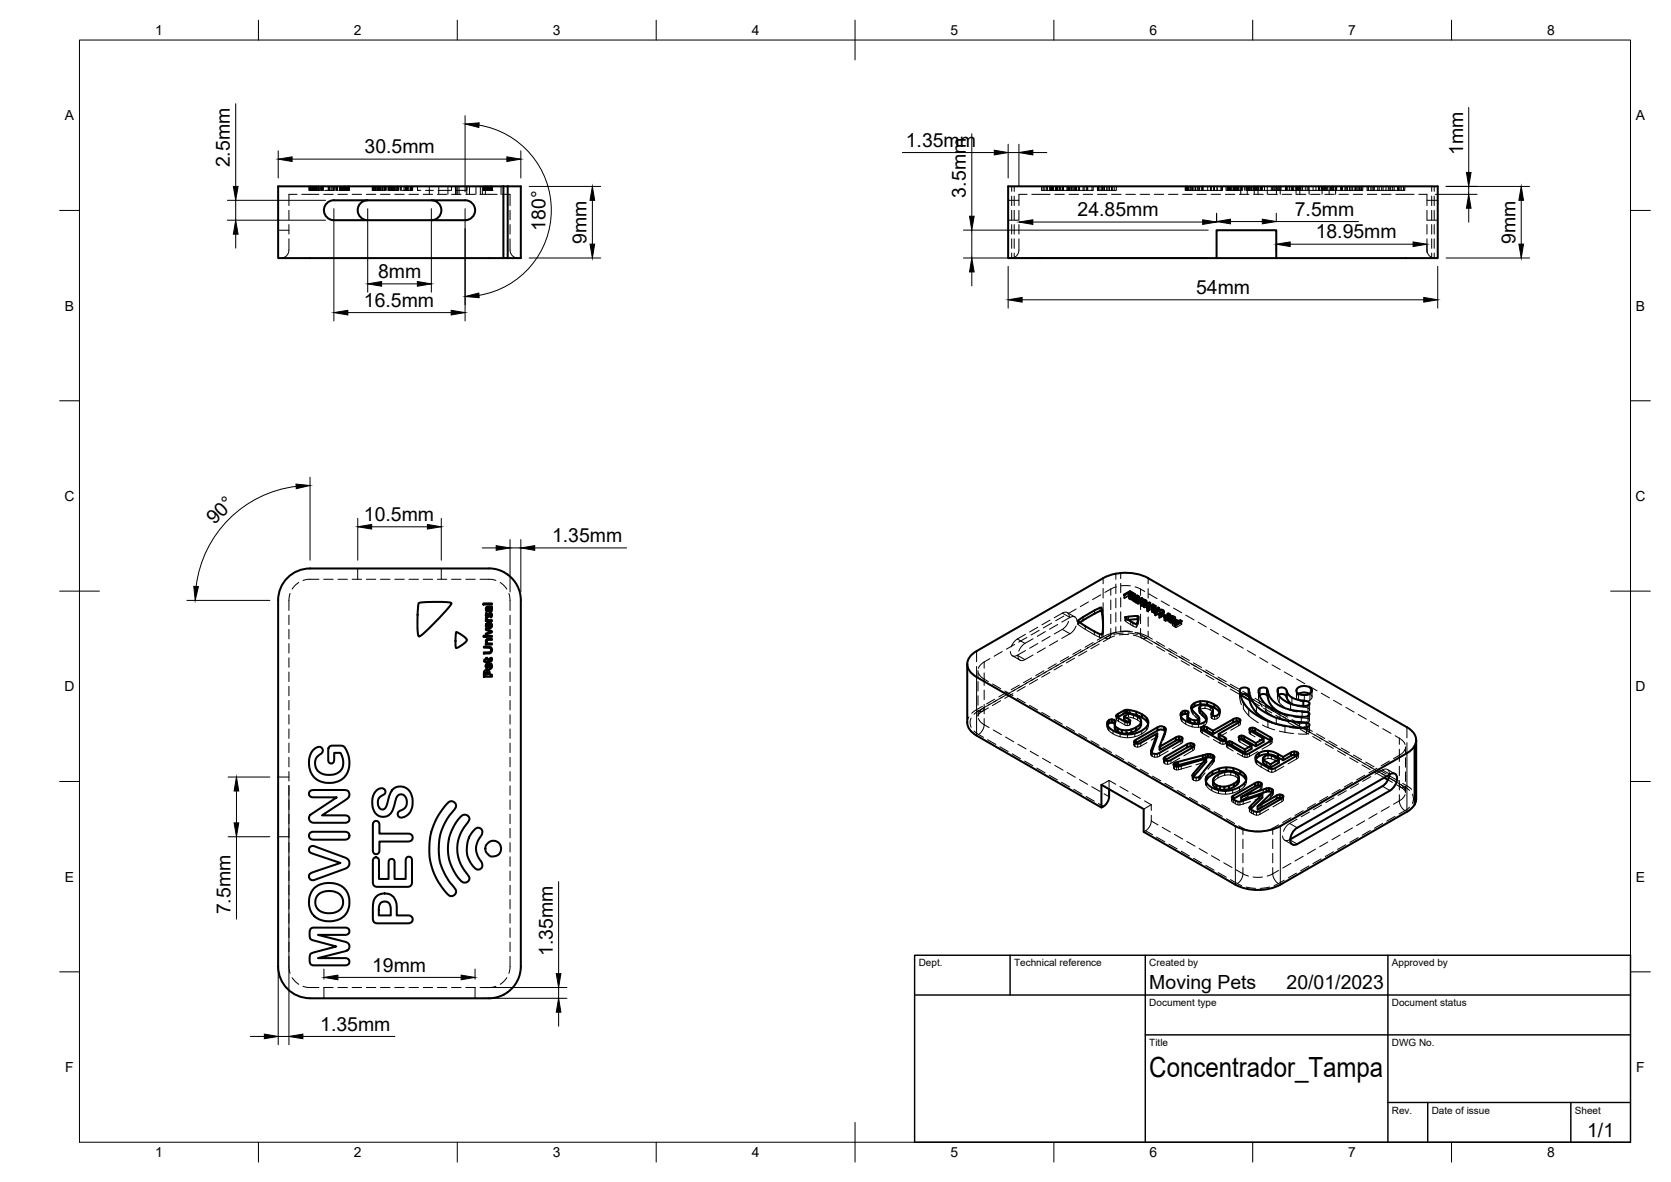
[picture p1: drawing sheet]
<svg xmlns="http://www.w3.org/2000/svg" width="420mm" height="297mm" viewBox="0 0 420 297" stroke-linecap="round" stroke-linejoin="round" font-family="sans-serif">
<defs><g id="words">
<text font-size="7" x="289" y="270.6">Concentrador_Tampa</text>
<g font-size="4.9">
<text x="91.7" y="38.5">30.5mm</text>
<text x="227.8" y="36.9">1.35mm</text>
<text x="367.9" y="39" transform="rotate(-90 367.9 39)">1mm</text>
<text x="57.8" y="42.1" transform="rotate(-90 57.8 42.1)">2.5mm</text>
<text x="242.9" y="49.6" transform="rotate(-90 242.9 49.6)">3.5mm</text>
<text x="137.2" y="58" transform="rotate(-90 137.2 58)">180°</text>
<text x="271" y="54.3">24.85mm</text>
<text x="325.6" y="54.2">7.5mm</text>
<text x="330.8" y="59.9">18.95mm</text>
<text x="147.5" y="61.2" transform="rotate(-90 147.5 61.2)">9mm</text>
<text x="381" y="61.2" transform="rotate(-90 381 61.2)">9mm</text>
<text x="95.1" y="69.9">8mm</text>
<text x="91.5" y="77.1">16.5mm</text>
<text x="300.8" y="73.9">54mm</text>
<text x="91.5" y="130.9">10.5mm</text>
<text x="53.9" y="132" transform="rotate(-45 53.9 132)">90°</text>
<text x="138.8" y="136.2">1.35mm</text>
<text x="58" y="229.8" transform="rotate(-90 58 229.8)">7.5mm</text>
<text x="93.6" y="244.2">19mm</text>
<text x="139" y="240.3" transform="rotate(-90 139 240.3)">1.35mm</text>
<text x="289" y="248.5">Moving Pets</text>
<text x="323.5" y="248.5">20/01/2023</text>
<text x="80.5" y="259">1.35mm</text>
<text x="399.1" y="285.7">1/1</text>
</g>
<g font-size="3.5">
<text x="39" y="8.8">1</text>
<text x="89" y="8.8">2</text>
<text x="139" y="8.8">3</text>
<text x="189" y="8.8">4</text>
<text x="239" y="8.8">5</text>
<text x="289" y="8.8">6</text>
<text x="339" y="8.8">7</text>
<text x="389" y="8.8">8</text>
<text x="16.3" y="30.2">A</text>
<text x="411.3" y="30.2">A</text>
<text x="16.3" y="78">B</text>
<text x="411.3" y="78">B</text>
<text x="16.2" y="125.9">C</text>
<text x="411.2" y="125.9">C</text>
<text x="16.2" y="173.7">D</text>
<text x="411.2" y="173.7">D</text>
<text x="16.3" y="221.6">E</text>
<text x="411.3" y="221.6">E</text>
<text x="16.4" y="269.4">F</text>
<text x="411.4" y="269.4">F</text>
<text x="39" y="290.8">1</text>
<text x="89" y="290.8">2</text>
<text x="139" y="290.8">3</text>
<text x="189" y="290.8">4</text>
<text x="239" y="290.8">5</text>
<text x="289" y="290.8">6</text>
<text x="339" y="290.8">7</text>
<text x="389" y="290.8">8</text>
</g>
<g font-size="2.5">
<text x="231" y="242.9">Dept.</text>
<text x="255" y="242.9">Technical reference</text>
<text x="289" y="242.9">Created by</text>
<text x="350" y="242.9">Approved by</text>
<text x="289" y="252.8">Document type</text>
<text x="350" y="252.8">Document status</text>
<text x="289" y="262.9">Title</text>
<text x="350" y="262.9">DWG No.</text>
<text x="350" y="279.9">Rev.</text>
<text x="360" y="279.9">Date of issue</text>
<text x="396" y="279.9">Sheet</text>
</g>
</g></defs>
<!-- layer: Visible -->
<g fill="none" stroke="#000" stroke-width=".51">
<path d="M83.9 55.3h33M83.9 50.3h33M84 50.3a2.51 2.51 0 0 0-2.6 2.5 2.51 2.51 0 0 0 2.6 2.5M92.4 50.3a2.51 2.51 0 0 0-2.5 2.5 2.51 2.51 0 0 0 2.5 2.5M108.5 50.3a2.51 2.51 0 0 1 2.5 2.5 2.51 2.51 0 0 1-2.5 2.5M117 50.3a2.51 2.51 0 0 1 2.5 2.5 2.51 2.51 0 0 1-2.5 2.5M126.6 46.8h-56.7v18.1h56.7M126.6 46.8v18.1M126.6 46.8h1.1M127.7 46.8h3.3v18.1h-3.3M127.7 46.8v18.1h-1.1M253.5 46.8h108v18.1h-108z"/>
<path d="M305.9 64.9v-7h15v7M105.3 151.6l2.1-.3 5.7 .1a.38 .38 0 0 1 .4 .3 .38 .38 0 0 1-.3 .4l-5.4 5.9-1.6 1.5-.8 .4-.3-.5-.1-1.7v-3.7zM114.7 158.9l1.6 .8 1.1 1-.4 .8-1.6 1.1a.45 .45 0 0 1-.8 .1l-.1-1.6zM121.5 151.6h2.2v.3h-2.2zM122.2 155.3h.2l.3 .5h1v.3h-1.5v-.3h.3zM122.2 158l1.5 .6v.3l-1.5 .6v-.3l1.2-.4-1.2-.5zM122.2 159.8h1.5v.2h-1.5zM122.3 156.7l.7-.2 .1 1.2 .4-.3-.2-.7 .2-.1 .2 .4-.1 .7-.5 .3-.7-.2-.2-.5zM122.3 152.6l1.4-.2v.3h-.2l.2 .4-.1 .5-.3 .2-.3-.1-.3-1-.3 .2 .1 .7-.2 .1-.1-.6zM122.3 154l.1 .3a.27 .27 0 0 0-.1 .4 .27 .27 0 0 0 .4 .1l.4-.8h.3l.3 .3-.2 .9-.2-.1 .2-.4-.2-.4h-.2l-.3 .7-.4 .1-.2-.4zM122.5 156.9l.3-.2v1l-.4-.3zM123 142.9h-45.1a8 8 0 0 0-8 8v92a8 8 0 0 0 8 8h45.1l2.4-.4 2.3-1.1"/>
<path d="M123 142.8a8.1 8.1 0 0 1 8 8.1v92a7.9 7.9 0 0 1-3.4 6.4M123 152.7l.4 .2-.1 .6-.3-.1zM271.1 155.9l4-2.5 1.8-.7 .3 .9 .1 2.5-.2 3.2h-.6l-1.6-.8-3.4-2.1-.4-.3zM271.5 156.4l3.4-2 2-.9 .3 1.3 .1 2.5M277.4 145.3l-31.8 18.3a3.5 3.5 0 0 0-2 4.7l1.1 1.3 .9 .5M280.6 144.2l-1.7 .4-1.5 .7M281.8 144l-1.2 .2M281.8 144a12.2 12.2 0 0 1 6.9 1.3l65.1 37.5a3.7 3.7 0 0 1 2.2 3.9M282.9 155.1l2.8-.3 .5 .1 .1 .4-.3 1.1-.4 .4-1.7-.9zM284.1 149.6l.4 .2M284.1 149.5v.3M284.1 148.6l-1.5 .8 .2 .2 1.5-.9-.2-.1v.2"/>
<path d="M284.4 149.3l.4 .2M284.4 149.3v.1M284.7 149.2l-.3 .1M284.7 149.2l.5 .2-.4 .3M284.7 148.9l-.9 .6 .2 .3 .6 .2v-.2l-.1 .1M284.7 149.1l.6 .2 .1 .2-.5 .2-.7-.3-.1 .2M284.7 149.1l.1-.1-.1-.1v.3M284.7 149.1v.1M285 150.1h-.2l.2 .2 .6 .2 .3-.2-.3-.5 .9 .3-.5-.4h-.4l-.3 .1 .3 .5-.3 .1-.3-.3v.2M285.2 149.4v.3M285.6 149.9v.6M285.8 150.6l-.2 .1 .6 .1v.2"/>
<path d="M286.2 155.8l-.9-.2-1.6 .2M286.2 150.8l-.2 .1 .2 .1M286.9 151.2v.3M287.1 151l-.2 .2 .3 .2h.6M287.1 151l.7 .4v.2M287.1 151v-.2l.8 .5M287.1 150.5v-.2l.2 .1-1.1 .6M287.1 150.3l-.8 .4-.5-.1v.2M287.4 150.8l.1-.1 .6 .2 .1 .4-.5 .3-.6-.1-.4-.3 .4-.4M287.4 150.7l.1 .1M287.5 150.8l.5 .3-.1 .4M288 151.1v.4"/>
<path d="M288.4 152.7l.3 .1-.2 .1zM289.1 151.4l-1.6 .4 .2 .1 1.2-.3v.3v-.3l-.5 .7 .2 .1 .6-.9-.1-.1v.4M289.8 152.8v.3M289.9 151.9l-1.1 .6 .2 .1 1-.6-.1-.1v.2M290.3 153.8l1.1-.6 1 .1a.48 .48 0 0 1 .2 .6 .48 .48 0 0 1-.5 .3l-.5 .3-.2-.1 1-.6v-.2l-.4-.3-.4 .1-1.1 .5zM290.4 153.2l-.3 .1 .2 .1M290.4 152.4v-.2l.2 .1-.7 .4v.3l.5 .1 .8-.4M290.4 152.2l-.9 .6 .4 .3 .5 .1v.2M291.2 152.9v-.2l.2 .1-1.1 .6M292.4 153.7v.3M293 154.6l-.3 .2 .3 .1v.4M293 154.9l-.3 .2 .4 .2 .7-.2-.2-.1v.2"/>
<path d="M293.3 154.8l-.3-.2v.3M293.8 154.9v-.7l.5 .3-.7 .5M293.8 154.2l-.2 .1 .2 .1v.5M293.8 154.5l-.5 .3v.4M294.2 154.9l-.3 .3v.3l1 .3a.51 .51 0 0 0 .6-.6 .51 .51 0 0 0-.8-.4h-.1v.2l.4 .2v.1l-.8-.4v.8M294.2 154.9h.1M294.3 155.4v.3M294.3 155.3l.5 .2h-.4zM294.4 155.2l-.1 .1M294.8 155.5v.3M295.1 155.7h.1M295.1 155.2v.5"/>
<path d="M295.3 156.3l.1-.2h.4l.3 .2v.4M295.3 156.6h-.1M295.3 156.2v.4M295.6 156.5l-.3-.2v.3M296.1 156.3l-.5 .2v.4M296.4 156.1l-.9-.3-.5 .1-.2 .3 .9 .7 1.4-.8-.3-.2v.4M296.8 155.9l-.4 .2v.4M121.7 162.5l1.7 .1 .3 .7-.1 .6-.6 .3h-1.3v-.3h1.4l.4-.4-.1-.4-.2-.3h-1.5zM121.8 165.7h.4v-.4h.3v.4h.7l.1-.3 .2-.1 .2 .4-.2 .4-1 .1v.3l-.7-.3zM121.8 168.6l.6-.3 .5 .2 .2 .4v.6h.6v.6h-2zM122.1 169l.5-.1 .1 .6h-.6zM122.3 160.7l.3-.1h1.1v.2h-1l-.3 .3 .2 .5 1.1 .1v.3h-1.5v-.3h.3l-.3-.4z"/>
<path d="M122.3 166.8l.7-.2 .1 1.1 .2-.3-.1-.5 .2-.2 .3 .4v.6a.83 .83 0 0 1-1.3 .4 .83 .83 0 0 1-.1-1.3zM122.5 167.2l.3-.1v.6l-.3-.2zM243.2 166.9v14.7a3.9 3.9 0 0 0 2.4 3.2M245.6 170.1l65 37.5M280.7 179.8v.2M282.9 178.4v.8h.5M282.9 179.2l-1.8 1v-.8M283.4 178.4v.8h.6M284 178.4v.8l1.7 .5M285.7 178.8v.9l1.4 .6M287.1 179.5v.8l1.3 1M296.9 179.2v.8l.4-.4"/>
<path d="M296.9 180h.1M297 179.1l.6-.4 .7-.1a.49 .49 0 0 1 .5 .3 .49 .49 0 0 1 0 .5 1.14 1.14 0 0 0 1.2 1.5l.7 .1a.6 .6 0 0 0 .8-.3 .6 .6 0 0 0-.3-.8 3.7 3.7 0 0 1-1.7-2.3l.3-.4 .5-.5 1.5-.5 1.7 .1 1.8 .7a1.76 1.76 0 0 1 1.3 2.2l-.6 .6-.9 .1a.58 .58 0 0 1-.6-.5 .58 .58 0 0 1 .4-.6 1.34 1.34 0 0 0-1.4-1.5h-1.4a.59 .59 0 0 0-.5 .4 .59 .59 0 0 0 .2 .7l.1 .1a3.8 3.8 0 0 1 1.5 2 2.24 2.24 0 0 1-2.7 1.5l-1.4-.3-1.3-.6a1.53 1.53 0 0 1-1-2zM297.3 178.8v.8l.7-.2M298 178.6v.8l.7 .2-.1-.9M298.6 179.9v.9M299.6 177.3v.8l.7-.6M300.3 176.7v.8l1.5-.5M301.5 177.8v1l.3 .4M301.8 178.4v.8l1.5 1.6M301.8 176.2v.8l1.7 .2M303.3 180v1M303.5 176.3v.9l1.8 .6"/>
<path d="M305 179.4l-.2 .4M305 178.4v1v-.8M305.3 177v.8l.8 .6 .5 .6M306.6 178.2v.9M311.9 174.7l1.1-.3 .9 .4M312 174.7l2.2 1.2M313.9 173.2l-.8-.4-.8 .1-.5 .2-.1 .7 .2 1 .6 1.5 1.1 1.6 2.3 1.8 2.9 1.5 2.6 .8 3.1 .6 4 .2M316.6 173.2l.9-.4 1 .2 1.1 2.6 1 1 1.2 .8 3.1 1 4 .6 .3 .2v.5l-.5 .3-.6 .1-2.7-.2-3.2-.7-1.8-.8-2.1-1.3-.9-1.1-.8-1.6zM316.7 174.7l.7-.3 .8 .1 .4 .3 .2 .7a5.5 5.5 0 0 0 3.5 3.8M321.5 174.6l.6-.2 .7 .1 .5 .3 .2 .5M323.5 173.7l-.2-.6-.4-.2-1-.1a.98 .98 0 0 0-.7 .7 .98 .98 0 0 0 .2 1l1 1.1 1.9 1.2 2.6 .6 1.9-.1a.58 .58 0 0 0 .4-.7 .58 .58 0 0 0-.7-.4l-.8-.1v1.3M326.2 173l1-.5h1.4l1 .4 .3 .7-.9 .9-1.7 .1-.7-.2-.5-.4-.1-.6z"/>
<path d="M326.5 174.4l1.3-.4 1.5 .4M327.7 176.1l-1.6-.3-1.3-.5-.9-.8-.4-.8v1.6l.2 .5 .7 .8 .6 .4M78 198.8l.8-.3h7.8l.6 .1 .4 .3a1.36 1.36 0 0 1-.5 1.9l-6.1 4.1h5.7a.95 .95 0 0 1 1.2 .9 .95 .95 0 0 1-1.2 1h-7.6a1.18 1.18 0 0 1-1.4-.8 1.18 1.18 0 0 1 .7-1.5l6.3-4.1-6.3-.1a.9 .9 0 0 1-.4-1.5zM78.8 188.4a1.4 1.4 0 0 1 2.2-.3l.2 .6-.2 .5a2.92 2.92 0 0 0-1.6 3.6 2.92 2.92 0 0 0 3.3 1.9 3.2 3.2 0 0 0 3.2-1.4 3.2 3.2 0 0 0 0-3.5l-.3-.6h-1.6v1.5a.82 .82 0 0 1-.1 .9 .82 .82 0 0 1-.9 .2l-.5-.6v-2.5a1.05 1.05 0 0 1 1.2-1.3h1.9a1.28 1.28 0 0 1 1.3 .8 5.7 5.7 0 0 1-1.4 7.9l-.2 .1a5.2 5.2 0 0 1-7.3-2.7l-.3-1a5 5 0 0 1 1.1-4.1zM94.4 198.9a1.45 1.45 0 0 1 2.4-.4 .9 .9 0 0 1-.6 1.4 2.05 2.05 0 0 0-.3 3.5 1.16 1.16 0 0 0 1.4-1.1 6.8 6.8 0 0 1 1.7-4.2 3.1 3.1 0 0 1 3.3 0 3.1 3.1 0 0 1 1.4 2.9 3.6 3.6 0 0 1-2.8 4.5l-.4-.1a.95 .95 0 0 1-.5-1.1 .95 .95 0 0 1 1-.7 2.15 2.15 0 0 0 1.3-2 2.15 2.15 0 0 0-1.3-2 1.29 1.29 0 0 0-1.4 1.1 8.1 8.1 0 0 1-1.5 3.8 2.65 2.65 0 0 1-2.9 .5 2.65 2.65 0 0 1-1.6-2.5v-.2a4.6 4.6 0 0 1 .8-3.4zM245.6 184.9l31.3 18M278.5 181.3v.9l.4-.5M278.5 182.2h.1M278.6 181.2l.7-.4 1 .2a.73 .73 0 0 1 0 1 2.65 2.65 0 0 0 2.8 1.5l2-.4a2.13 2.13 0 0 0 1.8-2.2l-.2-.2a4.8 4.8 0 0 0-3-1.3l-1.1 .6 1.3 .7a.44 .44 0 0 1 .2 .6 .44 .44 0 0 1-.6 .2l-.5-.1-1.8-1a.51 .51 0 0 1-.5-.4 .51 .51 0 0 1 .4-.6l1.5-.9 1-.1 2.5 .6 1.9 1.1a1.89 1.89 0 0 1-.6 3.3l-1.6 .8-2.3 .4-2.3-.4-1.9-1a1.49 1.49 0 0 1-.7-2zM278.9 198.3a4.5 4.5 0 0 1-.7 3.7l-1.3 .9v-5.7l10.7 6.1v5.7l23 13.3a12.6 12.6 0 0 0 11.3 0M278.9 180.9v.8l.6-.1M279.5 180.8v.8l.7 .2"/>
<path d="M280.2 180.9l.1 .9M280.3 182.8l.1 .5M280.3 182v.8M280.4 182.5v.8l.7 .5M280.4 181.2v.3M281.1 183v.8l1 .4M281.1 180.2l-.1 .1M282.1 183.4v.8l1.1 .1M282.6 180v.8l1.2 .7M283.2 183.5v.8l1.2-.2M284.2 181.1v.1M284.4 183.3v.8l1.2-.5"/>
<path d="M285.3 186.1l5.7-3.3 .7-.3 .9 .2a.72 .72 0 0 1 .4 1.1l-1.5 3.9 4.4-2.5 .9-.1a.48 .48 0 0 1 .6 .4 .48 .48 0 0 1-.5 .6l-5.3 3.1a1.28 1.28 0 0 1-2.2-.5l1.6-4.4-4.4 2.5-.9 .1a.46 .46 0 0 1-.5-.2 .46 .46 0 0 1 .1-.6zM285.6 186.8h-.1M286.9 181.4v.8a2.3 2.3 0 0 1-1.3 1.4v-.8M288.4 180.5v.8l.3 .6M289.6 189v.1M291 184.3v.8l-1.4 3.9v-.8M291 182.8v.8l.8-.3 .9 .2M291 183.6l-5.4 3.2v-.9M292.7 190.4l5.8-3.4 1.2-.2a.53 .53 0 0 1 .6 .4 .53 .53 0 0 1-.4 .6l-5.5 3.2-1.2 .2a.51 .51 0 0 1-.5-.2 .51 .51 0 0 1 0-.6zM292.7 182.7v.8l.3 .3v-.9M293 191l-.1 .1M293.1 183.2v.1"/>
<path d="M295.1 192v.2M295.1 191.9l.8-.4 6.5-1.7a3.4 3.4 0 0 1 2.3-.2 .69 .69 0 0 1 .6 .5 .69 .69 0 0 1-.2 .7l-3.5 4.3-.5 .3-.9-.1-.4-.2v-.3l3.5-4.2-6.6 1.9a1.18 1.18 0 0 1-1.6-.3zM295.3 191.8v.7M295.6 191.7v.8l.6-.2M295.6 192.5h-.2M295.6 185.3v.8l.8-.2M295.6 186.1l-4.1 2.4v-.8M296.4 185.1v.8l.6 .1M297.1 185.2v.8M298.5 187v.8l.8-.2M298.5 187.8l-5.5 3.2v-.8M298.6 180v.9l.6 .6"/>
<path d="M299.2 180.6v.9l1.2 .3M299.3 186.8v.8l.7 .2 .1-.9M299.8 194.8v.1M300.4 181v.8l.9-.1M301.3 180.9v.8l.2-.3M301.5 180.5v.9v-.8M302 182.8l.5-.2h.7l1.8 1 5.2-3 1.1-.1a.51 .51 0 0 1 .6 .5 .51 .51 0 0 1-.4 .6l-5.1 2.9 1.7 .9a.51 .51 0 0 1 .1 .7 .51 .51 0 0 1-.7 .1l-.7-.2-4.6-2.6-.2-.2zM302.2 182.7v.7M302.4 189.8v.8l.7-.2M302.4 190.6l-6.2 1.7v-.8M302.8 182.5v.9h-.5M302.8 183.4l.7 .2"/>
<path d="M303.1 189.6v.8l.6-.1M303.3 190.6v.9l-3.2 3.7M303.3 196l-.1 .3M303.5 182.8v.8l1.5 .9M303.7 194.7l1.7-1.2 1.8-.5 1.1-.2 2.4 .4 2 1.1a1.8 1.8 0 0 1-.5 3.1l-1.6 .9-1.9 .4h-1.8l-1.8-.6a2.28 2.28 0 0 1-1.8-2.8zM303.7 189.5v.8h.6M304.3 189.5v.8l.6 .2M304.8 193.9v.8l1.7-.8M304.8 194.7l-.8 .6-.7 .7v-.8M304.9 189.7v.8l.3 .2M305 196.1l.1 1.2M305.3 190.1v.4"/>
<path d="M305.8 197.2l-.7-.7v.9l.7 .7M306.4 184.5v.8l1.5 .8 .1-.8M306.5 193.1v.8l1.8-.2M306.7 197.6l-.9-.4v.9l.9 .3M307.8 197.7l-1.1-.1v.8l1.1 .1M308.3 192.8v.9l1.8 .2M308.4 186.6l.5-.3 .6 .1 3.5 1.9 1.7-.9-2.9-1.7a.44 .44 0 0 1-.3-.6 .44 .44 0 0 1 .6-.2l.7 .1 3 1.7 1.9-1.1-3.3-1.9a.46 .46 0 0 1-.2-.7 .46 .46 0 0 1 .6-.1l.7 .1 3.9 2.3a.5 .5 0 0 1 .4 .5 .5 .5 0 0 1-.4 .5l-5.2 3a1.61 1.61 0 0 1-1.8 0l-3.7-2.2zM308.6 186.4v.7M309 197.5l-1.2 .2v.8l1.2-.2M309.2 186.3v.8l-.4 .1M309.2 187.1l.6 .2M309.8 186.5v.8l3.2 1.9"/>
<path d="M310.1 180.7v.9l.8-.3M310.1 181.6l-5.1 2.9v-.9M310.1 193v.9l1.7 .6M310.2 196.9l-1.2 .6v.8l1.2-.5M310.9 180.5v.8l.7 .2v-.9M311.1 196.2l-.9 .7v.9l.9-.7M311.5 195.4v1v-.9a2.31 2.31 0 0 0-2.7-1.6l-1.6 .3-1.6 .9a1.19 1.19 0 0 0-.5 1.4M311.5 195.5l-.4 .7v.9l.4-.7M311.7 185v.6M311.8 193.7v.8l1.3 1M312.2 184.9v.8l.6 .2M312.2 185.7h-.3"/>
<path d="M312.8 185v.9l3 1.6M313.1 194.7v.8l.2 .6M314.3 183v.6M314.7 187.4v.8l-1.7 1v-.9M314.9 182.9v.8l.7 .2M314.9 183.7h-.4M315.6 183.1v.8l3.8 2.2M315.6 196.8v.8l.8-.2M315.6 197.6l-5.5 3.2v-.8M315.8 189.9v.8l.8-.6M315.8 190.7l-.1 .1M316.1 189.6l1.4-.8 1.3-.1 1.4 .3 2.4 1.2 2.3-1.2 1-.1a.51 .51 0 0 1 .5 .4 .51 .51 0 0 1-.4 .6l-5.9 3.3-1-.1-2.3-1.3a1.31 1.31 0 0 1-1-1.9z"/>
<path d="M316.4 196.6v.8l.6 .1M317 196.7v.7M317.4 199.6v.8l-2.9 3M317.5 190.6l.5-.6 1.2-.2 .9 .2 1.5 .8v.9l-2.2 1.2v-.8l2.2-1.3M317.5 190.6l.4 .6 1.5 .9M317.5 190.6l.2 1.2 1.7 1.1M317.7 185.6v.8l-1.9 1.1v-.8M318.4 198.1v.9l.7-.1M318.4 199l-6.3 2.1v-.8M318.8 188.7v.8l-1 .1-1.2 .5v-.9M318.8 189.5l1.6 .3 .9 .5M319.1 198.1v.8l.6 .2"/>
<path d="M319.4 185.3v.8l.2 .1M319.7 198.3l.1 .9M319.8 181.6l-3.1-1.8-1.6-1.7-.8-1.8-.4-1.5v-1.6l.4 1.8 1.1 1.9 1.3 1.2 2 1.3 2.2 1 1.5 .4 2.8 .5 3.3 .3M320.1 198.6v.3M321 199.9v.8l.8-.2M321.3 189.5v.8l1.3 .8M321.8 199.7v.8l.6 .1M322.5 199.8v.8M324.6 189.1v.8l.8-.2M324.6 189.9l-2 1.2v-.9M325.4 188.9v.8l.7 .1M326.2 189v.8"/>
<path d="M328.5 181.6h.3a.61 .61 0 0 1 .4 .8 .61 .61 0 0 1-.7 .4zM348 195.4l1 .6M349.4 194.7l-.6 1.6-1.2 1.3-23.2 13.3M349.5 194.6l-23.3 13.4a3.4 3.4 0 0 0-1.5 4 1.09 1.09 0 0 0 1.5 .1l23.3-13.4M349.5 194.6a1.08 1.08 0 0 1 1.3-.2 1.08 1.08 0 0 1 .5 1.2 3.9 3.9 0 0 1-1.8 3.1M355.7 187.4v14.8M356 186.7l-.9 1.5-1.3 1.1-31.9 18.3M356 186.7v14.8l-.9 1.5-1.3 1-31.9 18.3M356.1 186l-.1 15.4M77.9 212.9a1.05 1.05 0 0 1 1.3-.2l7.5 2.8a1.46 1.46 0 0 1 1.2 1.4 1.46 1.46 0 0 1-1.2 1.4l-7.1 2.6a1.12 1.12 0 0 1-1.3 .3 1.12 1.12 0 0 1-.6-1.2l.3-.5 .7-.3 6.9-2.3-7-2.4a.98 .98 0 0 1-.7-1.6zM78 209.3l.7-.3h7.9a1.02 1.02 0 0 1 1.3 1 1.02 1.02 0 0 1-1.3 1h-7.8a1 1 0 0 1-1-.6 1 1 0 0 1 .2-1.1zM94 215.7l.3-.2a.81 .81 0 0 1 1 .9v4.5h2.4v-4.1a.77 .77 0 0 1 .8-1 .77 .77 0 0 1 .7 1v4.1h2.8v-5a.79 .79 0 0 1 1-.6 .79 .79 0 0 1 .6 .9v5.4a1.06 1.06 0 0 1-1.2 1.3h-7.4a1.06 1.06 0 0 1-1.3-1.3v-5.2z"/>
<path d="M94 206.6l.3-.3a.85 .85 0 0 1 1.1 1v2.2h7.2a1.01 1.01 0 0 1 1.2 1 1.01 1.01 0 0 1-1.2 1h-7.2v2.5a.83 .83 0 0 1-1 .6 .83 .83 0 0 1-.7-1v-6.3zM112.4 201.9l.6-.4a1.21 1.21 0 0 1 1.6 .5 1.21 1.21 0 0 1-.5 1.6l-1.5 2-1.5 2.9-.6 2.1-.2 3.1 .2 2.5 .8 2.3 1.6 2.9 1.6 2.1a1.22 1.22 0 0 1-.6 1.6 1.22 1.22 0 0 1-1.6-.7l-2.1-2.9-1.3-2.7-.8-3.1-.2-2.9 .4-3.2 .8-2.4 1.5-2.9zM115.7 205.4l.8-.6h.6l.7 .3 .2 .6-.2 .7-1.3 1.9-.8 1.5-.5 1.3-.2 1.8 .1 1.9 .6 2 2.3 3.8-.3 .9-.6 .3-.6-.1-1.2-1-1.1-1.7-1.2-2.7a11.8 11.8 0 0 1 2.7-10.9zM119.1 208.7l.2-.2a1.15 1.15 0 0 1 1.8-.1 1.15 1.15 0 0 1-.2 1.7 4.8 4.8 0 0 0 .2 6.6 1.17 1.17 0 0 1-.4 1.7 1.17 1.17 0 0 1-1.6-.6l-.8-1-.7-1.4-.2-2.1 .5-2.7zM309.8 200.2l5.8-3.4 .7-.2h.5a.47 .47 0 0 1 .5 .4 .47 .47 0 0 1-.4 .5l-4.8 2.8 5.5-1.9a1.69 1.69 0 0 1 2.5 .3l-.3 .5-3.6 3.5 4.8-2.8 1.1-.2a.48 .48 0 0 1 .6 .4 .48 .48 0 0 1-.4 .6l-5.8 3.3h-.7l-1.1-.5a.58 .58 0 0 1-.5-.5 .58 .58 0 0 1 .4-.6l2.8-2.8-4.8 1.6a1.77 1.77 0 0 1-2 0l-.8-.6zM310.1 200.8h-.1M310.6 207.6a12.6 12.6 0 0 0 11.3 0M314.2 202.8v.3M321 200.7l-4.8 2.8v-.8M78.1 233.5l.7-.4 8.3 .1a.91 .91 0 0 1 .7 1 .91 .91 0 0 1-1.1 .7h-6.8l6.3 1.6a1.5 1.5 0 0 1 1.7 1.3 1.22 1.22 0 0 1-1.1 1.2l-6.9 1.8h7.3a.92 .92 0 0 1 .6 1.1 .92 .92 0 0 1-1.1 .7h-7.7a1.02 1.02 0 0 1-1.1-1.3v-.6a1.22 1.22 0 0 1 1.3-1.4l5.4-1.4-5.4-1.5a1.2 1.2 0 0 1-1.3-1.4v-1zM79.1 223.1a5.7 5.7 0 0 1 8.1 1 4.8 4.8 0 0 1-3.3 7.3h-.1a4.8 4.8 0 0 1-6.1-4.1 5.1 5.1 0 0 1 1.4-4.2zM80.1 224.8l.3-.3a4.2 4.2 0 0 1 5.6 1l.1 .4a2.85 2.85 0 0 1-3.2 3.6 2.96 2.96 0 0 1-3.6-3.2l.4-1z"/>
<path d="M94.5 225.4a3.1 3.1 0 0 1 3.7-.6 3.1 3.1 0 0 1 1.6 3.4v1.8h2.8a1.01 1.01 0 0 1 1.2 1 1.01 1.01 0 0 1-1.2 1h-7.6a1.11 1.11 0 0 1-1.3-1.2v-2.6a3.7 3.7 0 0 1 .8-2.8zM95.7 226.9a1.47 1.47 0 0 1 2.4 .6l.2 2.5h-3.1l.1-2z"/>
<circle cx="121.7" cy="159.9" r=".16"/>
<circle cx="124" cy="213.2" r="1.98"/>
</g>
<!-- layer: Hidden -->
<g fill="none" stroke="#000" stroke-width=".25">
<path d="M69.9 57.9h2.7M72.6 52.9v2.4M72.6 56.4v2.4M74.7 48.8h-2.1v2.9M75.9 48.8h4.3M77.7 46.8v1h.2M77.8 46.8v1M77.9 47.8h.2v-1l-.1 1h1v-1l-.1 1h1.6M77.9 46.8v1M78 46.8v1M78.1 46.8v1M78.2 46.8v1"/>
<path d="M78.3 46.8v1M78.4 46.8v1M78.6 46.8v1M78.8 46.8v1M78.9 46.8v1M79.1 46.8v1M79.2 46.8v1M79.3 46.8v1M79.4 46.8v1M79.5 46.8v1M79.6 46.8v1M79.7 46.8v1"/>
<path d="M79.9 46.8v1M80.1 46.8v1M80.2 46.8v1M80.3 46.8v1M80.7 46.8v1M80.8 46.8v1M80.9 46.8v1M81 46.8v1M81.1 46.8v1M81.2 46.8v1M81.3 46.8v1M81.4 48.8h2.4"/>
<path d="M82.5 46.8v1M82.6 46.8v1M82.7 46.8v1M82.8 46.8v1M82.9 46.8v1M83.3 46.8v1M83.7 46.8v1M83.9 46.8v1M84 46.8v1h-2.4M84.3 46.8v1M84.6 46.8v1M84.7 46.8v1"/>
<path d="M84.8 46.8v1M85 48.8h2.4M85.4 46.8v1M85.6 46.8v1M85.9 46.8v1M86 46.8v1M86.1 46.8v1M86.2 46.8v1M86.3 46.8v1M86.4 46.8v1M86.5 46.8v1M86.6 46.8v1"/>
<path d="M86.7 46.8v1M86.8 46.8v1M86.9 46.8v1M87.1 46.8v1M87.3 46.8v1M87.5 46.8v1M87.6 47.8v-1v1M87.6 46.8v1h-.9v-1v1h-1.5M87.6 46.8v1h.3v-1M87.6 46.8v1M87.7 47.8v-1v1M87.7 46.8v1"/>
<path d="M87.8 46.8v1M88.5 48.8h2.4M92.1 48.8h2.4M93.6 46.8v1h.1M93.7 46.8v1M93.8 46.8v1M93.9 46.8v1M94 46.8v1M94 47.8v-1v1M94 46.8v1h-.3M94 47.8h1v-1v1h1.4M94.3 46.8v1"/>
<path d="M94.4 46.8v1M94.5 46.8v1M94.9 46.8v1M95.1 46.8v1M95.2 46.8v1M95.3 46.8v1M95.4 46.8v1M95.7 48.8h2.4M95.7 46.8v1M96 46.8v1M96.2 46.8v1M96.3 46.8v1"/>
<path d="M96.6 46.8v1M96.7 46.8v1M96.8 46.8v1M96.9 46.8v1M97 46.8v1M97.3 46.8v1M97.6 47.8h2.3M97.6 46.8v1M97.7 46.8v1M97.8 46.8v1M97.9 46.8v1M98.1 46.8v1"/>
<path d="M98.3 46.8v1M98.4 46.8v1M98.5 46.8v1M98.7 46.8v1M99 46.8v1M99.2 46.8v1M99.3 48.8h2.3M99.4 46.8v1M99.6 46.8v1M99.8 46.8v1M100 46.8v1M100.1 46.8v1"/>
<path d="M100.2 46.8v1M100.6 46.8v1M100.9 46.8v1M101.2 47.8h1.4v-1v1h.9v-1l-.1 1M101.6 46.8v1M101.9 46.8v1M102 46.8v1M102.1 46.8v1M102.2 46.8v1M102.3 46.8v1M102.4 46.8v1M102.8 46.8v1"/>
<path d="M102.8 48.8h2.4M103.2 46.8v1M103.3 46.8v1M103.4 46.8v1M103.5 47.8v-1v1M103.6 46.8v1M103.8 46.8v1h-.3M105 47.8h.8M105 47.8h.1M105 46.8v1M106.4 48.8h2.4M107 47.8h2"/>
<path d="M107.9 46.8v2M110 48.8h2.4M110.3 46.8v2M112.6 46.8v2M113.5 46.8v1h-3.3M113.5 48.8h2.4M114.5 46.8l.1 2M114.5 47.8h.1M114.5 47.8h2.9v-1v2M114.7 46.8v2M115 46.8v2M115.4 46.8v2"/>
<path d="M117.1 48.8h2.4M118 46.8v2M119.7 46.8v2M120.7 48.8h4.3M120.8 46.8v2M121.3 46.8v2M121.5 46.8v1zM121.5 47.8h.1M121.6 46.8v1l.1-1v1h2M121.8 46.8v1M121.9 46.8v1M122.1 46.8l-.1 2"/>
<path d="M122.1 46.8v1M122.2 47.8v-1v1M122.2 46.8v1M122.3 46.8v1M122.4 46.8v1M122.5 46.8v1M122.7 46.8v1M122.8 46.8v1M123 46.8v1M123.1 46.8v1M123.2 46.8v1M123.3 46.8v1"/>
<path d="M123.4 46.8v1M123.5 46.8v1M123.6 46.8v1M123.7 47.8h.1M123.7 47.8v-1v1M123.7 46.8v1M126 46.8v2M126.2 48.8h2v2.9M127.7 46.8h.1M128.2 52.9v2.4M128.2 56.4v2.4M253.5 50.3h2.7"/>
<path d="M253.5 55.3h2.7M254.4 46.8v1.3M254.4 49.3v2.4M254.4 52.9v2.4M254.4 56.4v2.4M255 46.8v1.3M255 49.3v2.4M255 52.9v2.4M255 56.4v2.4M256.2 52.9v2.4M256.2 56.4v2.4M258.3 48.8h-2.1v2.9"/>
<path d="M259.4 48.8h4.6M261.9 46.8v1h6.5M262.3 46.8v1M262.6 46.8v1M263.1 46.8v1M263.3 46.8v1M263.9 46.8v1M264.1 46.8v1M264.3 46.8v1M264.4 46.8v1M264.6 46.8v1M264.8 46.8v1"/>
<path d="M264.9 46.8v1M265.2 48.8h2.4M265.4 46.8v1M265.5 46.8v1M265.7 46.8v1M265.9 46.8v1M266 46.8v1M266.4 46.8v1M266.7 46.8v1M267.1 46.8v1M267.2 46.8v1M267.3 46.8v1"/>
<path d="M267.4 46.8v1M268.3 46.8v1M268.6 46.8v1M268.7 46.8v1M268.8 48.8h2.4M268.9 46.8v1M269.3 46.8v1M269.4 46.8v1M269.5 46.8v1M269.9 46.8v1M270.1 46.8v1M270.4 46.8v1"/>
<path d="M270.6 46.8v1h-2.2M270.7 46.8v1M271.2 46.8v1M271.4 46.8v1M272.3 46.8v1M272.4 48.8h2.3M272.6 46.8v1M273.1 46.8v1M273.4 46.8v1M273.5 46.8v1h-2.9M274.6 46.8v1h-1.1M274.6 47.8h.1"/>
<path d="M274.9 46.8v1h-.3M275.9 47.8h.1M275.9 48.8h2.4M276.1 46.8v1M276.2 46.8v1M276.4 46.8v1h-.5v-1v1M276.9 46.8v1h-.5M277.1 46.8v1h-.2M277.2 46.8v1h1.6v-1M277.3 46.8v1M277.6 46.8v1M277.7 46.8v1"/>
<path d="M278.3 46.8v1M279 46.8v1h1.7v-1M279.5 46.8v1M279.5 48.8h2.4M279.6 46.8v1M280.2 46.8v1M283.1 48.8h2.4M286.7 48.8h2.4M290.2 48.8h2.4M293.8 48.8h2.4M297.4 48.8h2.4M298 46.8v1h.2"/>
<path d="M298.1 46.8v1M298.2 46.8v1h.1M298.3 46.8v1M298.6 46.8v1M298.9 46.8v1M299.7 46.8v1M299.8 46.8v1M300 46.8v1M300.5 46.8v1h-1.2v-1v1h-.7v-1v1h-.3M300.6 46.8v1M300.9 48.8h2.4M301.1 46.8v1"/>
<path d="M301.3 46.8v1M301.6 46.8v1M302.4 46.8v1M302.5 46.8v1M303.7 46.8v1M304.5 48.8h2.4M304.6 46.8v1M305.2 46.8v1M305.4 46.8v1M306 46.8v1M306 46.8v1h-1.6v-1v1h-2.2l.1-1v1h-1.8M307.4 46.8v1h-.4v-1v1h-1"/>
<path d="M308.1 48.8h2.4M308.3 46.8v1h.2M308.5 46.8v1h.2M308.7 46.8v1M308.9 46.8v1h-.2M308.9 47.8h.3M309 46.8v1M309.2 46.8v1M309.3 46.8v1M309.4 46.8v1h-.2M309.5 46.8v1M309.6 46.8v1"/>
<path d="M310.2 46.8v1M310.4 46.8v1M310.5 46.8v1M310.6 46.8v1M310.8 46.8v1M311 46.8v1h-.3v-1v1h-.6v-1v1h-.7M311 47.8h1.3M311.1 46.8v1M311.3 46.8v1M311.5 46.8v1M311.7 48.8h2.3M311.8 46.8v1"/>
<path d="M312 46.8v2M312.2 46.8v1M312.3 46.8v1M312.9 46.8v1M313.3 46.8v1M313.5 46.8v1h1.3v-1M313.6 46.8v2M313.9 46.8v1M314.1 46.8v1M314.2 46.8v1M314.3 46.8v1M314.6 46.8v1"/>
<path d="M314.7 46.8v1M314.8 47.8h.4M315.2 46.8v1M315.2 48.8h2.4M315.4 46.8v2M315.4 46.8v1h-.2M315.5 46.8v1M315.7 46.8v1M315.8 46.8v1h-.4M315.8 46.8v1M315.9 46.8v1M316.1 46.8v1"/>
<path d="M316.2 46.8v1h-.4M316.3 46.8v2M316.5 46.8v1M316.9 46.8v1h-.7M316.9 46.8v1M317.1 46.8v1M317.2 47.8v-1v1M317.3 46.8v1h-.4M317.4 46.8l-.1 1M317.9 46.8v1h-.5M317.9 47.8h1.8M318.6 46.8v2"/>
<path d="M318.8 48.8h2.4M319.7 46.8v1M319.9 46.8v1h-.2M320.1 46.8v1M320.4 46.8v1M320.7 46.8v1h-.8M321 46.8v2M321.1 46.8v1M321.6 46.8v1h-.2v-1v1h-.7M321.6 47.8h1.6M321.8 46.8v1M321.9 46.8v2"/>
<path d="M322.1 46.8v1M322.4 48.8h2.4M323.2 46.8v1M323.3 46.8v1h-.1M323.5 46.8v1M323.7 46.8v1h-.4M324.2 46.8v1h-.5M324.3 46.8v1M324.7 46.8v1h-.5M325 46.8v1h-.3M325 47.8h2.5v-1v1h2.7M325 46.8v1"/>
<path d="M325.3 46.8v1M325.9 46.8v2M325.9 46.8v1M325.9 48.8h2.4M326.1 46.8v1M326.2 46.8v1M326.3 46.8v1M326.4 46.8v1M326.5 46.8v1M326.7 46.8v1M326.8 46.8v2M326.9 46.8v1"/>
<path d="M327 46.8v1M327.4 46.8v1M328.2 46.8v1M328.7 46.8v1M329 46.8v1M329.2 46.8v2M329.5 48.8h2.4M330.2 46.8v1h.7v-1M331.8 46.8v1M331.8 46.8v1h-.3l.1-1v1h-.7M332.3 46.8v1h-.5M332.3 47.8h.2"/>
<path d="M332.4 46.8v2M332.5 46.8v1M332.8 46.8v1M333 46.8v1M333.1 46.8v1h-.6M333.1 48.8h2.4M333.2 46.8v1M333.4 46.8v1M333.5 46.8v1M333.8 46.8v1M334.2 46.8v2M334.5 46.8v1"/>
<path d="M334.8 46.8v1h-1.7M334.9 46.8v1M335.2 46.8v1M335.3 46.8v1M335.4 46.8v1M335.8 46.8v2M335.9 46.8v1M336.1 46.8v1M336.7 48.8h2.3M337.1 46.8v1M337.2 46.8v1M337.3 46.8v1"/>
<path d="M337.4 46.8v1M337.6 46.8v1M338.2 46.8v1M338.4 46.8v1M338.5 46.8v1M338.8 46.8v1M339.3 46.8v1M339.9 46.8v1M340.1 46.8v1M340.3 48.8h2.3M340.7 46.8v1M340.9 46.8v1h-1.5v-1v1h-2v-1v1h-2.6"/>
<path d="M340.9 46.8v1M341.4 46.8v1M341.7 46.8v1M342.2 46.8v1h-.4v-1v1h-.9M342.7 46.8v1h-.3v-1v1h-.2M343.7 46.8v1h.4v-1M343.8 48.8h2.4M344 46.8v1M344.7 46.8v1M345 46.8v1h-.9M345.3 46.8v1M345.6 46.8v1"/>
<path d="M346.4 46.8v1h-1.4M346.8 46.8v1h-.4M347.4 48.8h2.4M347.4 46.8v1M347.8 46.8v1M348.5 46.8v1h-1.7M349.1 46.8v1M349.5 46.8v1M349.7 46.8v1M350.2 46.8v1h-1.7M350.6 46.8v1h-.4M350.6 47.8h.8"/>
<path d="M351 48.8h4.6M351.4 46.8v1M351.6 46.8v1M352 46.8v1h-.6M352.3 46.8v1M352.9 46.8v1h-.9M353 46.8v1M353.2 46.8v1h-.3M356.7 48.8h2.1v2.9M358.8 50.3h2.7M358.8 55.3h2.7M358.8 52.9v2.4"/>
<path d="M358.8 56.4v2.4M360 46.8v1.3M360 49.3v2.4M360 52.9v2.4M360 56.4v2.4M360.6 46.8v1.3M360.6 49.3v2.4M360.6 52.9v2.4M360.6 56.4v2.4M72.6 60v2.9a2 2 0 0 1-2 2M127.7 64.9h.1M128.2 60v2.9a2.02 2.02 0 0 0 2.1 2"/>
<path d="M254.4 60v2.4M254.4 63.6v1.3M255 60v2.4M255 63.6v1.3M256.2 60v2.9a2 2 0 0 1-2 2M358.8 60v2.9a2.02 2.02 0 0 0 2 2M360 60v2.4M360 63.6v1.3M360.6 60v2.4M360.6 63.6v1.3M72.6 154.6v2.4M72.6 158.2v2.4"/>
<path d="M72.9 149.1a10.1 10.1 0 0 0-.3 4.3M75.1 146.4l-1.7 1.6M80.2 145.6a8.5 8.5 0 0 0-4 .3M81.4 145.6h2.4M85 145.6h2.4M88.5 145.6h2.4M89.9 142.9v2.7M92.1 145.6h2.4M95.7 145.6h2.4M99.3 145.6h2.3M102.8 145.6h2.4M106.4 145.6h2.4"/>
<path d="M110 145.6h2.4M111 142.9v2.7M113.5 145.6h2.4M117.1 145.6h2.4M120.7 145.6a8.5 8.5 0 0 1 4 .3M125.8 146.4l1.6 1.6M126.6 143.7h.1M128 149.1a10.1 10.1 0 0 1 .2 4.3M128.2 154.6v2.4M128.2 158.2v2.4M257.9 159.4l-2.4 1.4-.8 .9-.4 .9M260.9 157.6l-2 1.2"/>
<path d="M261.3 158.4l-2.1 1.2M262.8 158.7l-2 1.2M264 155.8l-2 1.2M264 159.9l-2 1.2M264.4 156.6l-2.1 1.2M266 156.9l-2.1 1.2M267.5 154.8l-2.1 1.2M268.4 154l1.9 1.1M268.7 156.2l-.4 .8-.9 1-2.3 1.3M268.9 155a1.05 1.05 0 0 0-.6-1.1 1.05 1.05 0 0 0-1.2 .2l-2 1.1M270.6 157.3l-.4 .8-.9 1-2.3 1.3M270.6 153l-2.1 1.2"/>
<path d="M270.8 156.1a1.07 1.07 0 0 0-.6-1.1 1.07 1.07 0 0 0-1.2 .2l-2 1.1M271 156v.9M271.5 156.4l-.5 .5 .6 .4 3.8 2.3 1.1 .6h.6M273.7 151.3l-2.1 1.1M276.8 149.5l-2.1 1.2M277.3 157.3v2M277.3 156.9v.8M280.2 159.8l-2.8 1.5M280.6 158.9l-2.1 .6-2.6 1.4M280.6 144.2v1.4M280.6 146.8v2.4M280.6 150.4v2.3"/>
<path d="M280.6 153.9v2.4M280.6 157.5v1.4M280.7 147.5l-2.9 1.4M281.8 158.7l-1.2 .2M281.8 157.3v1.4l3 .1M281.8 144v1.4M281.8 146.6v2.4M281.8 150.2v2.4M281.8 153.7v2.4M281.9 147.2h2.3M282.8 149.6v.8l-.2-.1M282.9 155.2v.8"/>
<path d="M283.8 159.5l-2.4 .1M283.8 149.5v.8M284.1 149.8v.6M284.1 149.4l-1.5 .9v-.9M284.2 149.4l-.1 1 .4 .2M284.3 148.7v.8l-.2-.1v-.6M284.3 149.5l-1.5 .9M284.4 150.1l.4 .3M284.4 149.4v.7M284.5 149.9l.1 .8M284.6 149.8v.9M284.7 149.7l-.9 .6 .4 .4h.4"/>
<path d="M284.7 149.9l.6 .2 .1 .3-.5 .1-.7-.3M284.8 149.7v.7l.3-.1-.2-.3-.5 .1M284.8 150.1v.8h.2M284.8 149l-.1 .9M284.8 149.8l-.1-.1v-.5v.7M284.9 159.6l1.9 .6 3 1.7M285 150.3v.6l.4 .3 .2-.1M285.2 149.7v.5M285.3 149.9v.8M285.4 147.5l2.4 1.1M285.4 149.4v.9M285.6 150.7v.8l.2-.1"/>
<path d="M285.6 150.2v.9l-.3-.4 .3-.2M285.6 150.5l.6 .1 .2 .3M285.6 150.5v.6M285.7 150.7l-.1 .8M285.7 151.5l.5 .1v-.6v.8l-.2-.1M285.8 150.8v.6l.2 .1 1.1-.4M285.9 150.3v.8M285.9 159l2.2 .7 1.7 .9M286 150.9v.8l.2-.1M286.2 155.8v.9l-.5 .9-1.2-.5-1.6-1.1 .8-.2M286.3 150.9l-.4-.3h-.2l.2 .5-.3 .2-.8-.4M286.3 150.1v.8"/>
<path d="M286.3 155.2v.9M286.4 150.1l-.1 .8M286.5 150.9l-.1-.8v.8M286.7 151.2v.8M286.9 151.5v.5M287.3 150.4v.8l-.2-.1v-.6M287.3 151.2l-1.1 .6M287.4 151.6v-.8v.7l.7 .2 .1 .4-.5 .3-.7-.1-.3-.4 .4-.3M287.4 150.8v.8v-.1M287.5 151.8v.8l1.6-.4M287.7 151.9v.8l-.2-.1M287.7 152.7l1.2-.3v-.5v.5l-.2 .3"/>
<path d="M287.8 151.6v.6l-.7-.4M287.9 152.1l-.8-.5v-.6l-.1 1.1 .3 .2 .5-.1M287.9 151.5v.6l.1-.3-.5-.2M288 151.5v.4M288.3 151.2v.8M288.6 152.9v.8l.1-.1h-.3l.2 .1M288.7 152.7l-.3 .4v-.8v1.3M288.7 152.7v.9M288.8 152.5v.8l1.1-.6M288.9 149.2l2 1.2M289 152.6v.8l-.2-.1M289.1 151.8v.4l.1 .1"/>
<path d="M289.2 151.5a1.39 1.39 0 0 1-.4 1.4l-.2 .3-.2-.1M289.5 153.7l.4 .3h.5v-.6l-.1 .8-.2-.1M289.5 152.8v.9M289.8 153.1v.5M290 152v.8l-.1-.1v-.6M290 152.8l-1 .6M290.1 153.3v.8l.3-.1M290.3 153.8v.8l1.4-.6 .5 .1 .5 .3-.1 .4-1 .5M290.4 152.4v.6l.2 .1M290.4 153l-.9 .7M290.5 153.9v.9l-.2-.2M290.6 152.3v.8l-.7 .5v.1l.5 .2 .8-.4"/>
<path d="M291.4 154.4v.8l1-.7-.3-.3-.4-.1-1.2 .7M291.4 152.8v.8l-.2-.1v-.6M291.4 153.6l-1.1 .6M291.6 154.5v.8l-.2-.1M292 151l2 1.2M292.4 154v.5M292.7 153.7v.8M292.7 154.8v.8l.3-.2M292.7 155.1v.8l.3-.1M293 154.9v.5l.3 .2M293 155.3v.5l-.3-.2M293.1 155.3v.8l-.4-.2"/>
<path d="M293.3 155.2v.4l.5-.3M293.4 155.9l-.3 .2M293.6 155.2v.6l.2 .1M293.7 154.4l-.2 1.6-.1-.1v-.8M293.8 154.9l.5 .4-.7 .5M293.8 155l-.2 .2v-.8l-.1 .8M293.8 154.9l-.1 .3M293.8 155.1v.8l-.3 .1M293.9 155.3v.8M294.2 155.7l.8 .4M294.2 155.8h.1M294.3 154.5v.8"/>
<path d="M294.3 155.7v.5M294.4 155.2l-.1 1 .5 .1-.4-.3M294.6 155.6l.5 .1M294.6 155v.8l.4 .3M294.8 156.2v.8M294.8 155.8v.5M295.1 152.8l2 1.2M295.1 155.7v.4M295.1 155.7l.4 .3a.81 .81 0 0 1-.8 .6 .81 .81 0 0 1-.8-.6l.3-.2M295.2 156.6l-.4 .3v.2l.9 .6v-.8M295.3 156.6v.5l.3 .2M295.3 156.6h.5l.6 .3"/>
<path d="M295.5 155.3v.8M295.6 156.9v.4l.5-.2M295.7 156.1v.8l-.4 .2v-.5M296.1 156.7v.4l-.4-.2M296.4 156.5v.4l.4-.2M297.1 156.1v.8l-.3-.2v-.4M297.1 156.9l-1.4 .8M298.2 154.6l2 1.2M301.3 156.4l2 1.2M304.4 158.2l2 1.1M307.4 159.9l2.1 1.2M72.6 161.7v2.4"/>
<path d="M72.6 165.3v2.4M72.6 168.9v2.4M72.6 172.5v2.3M72.6 176v2.4M72.6 179.6v2.4M128.2 161.7v2.4M128.2 165.3v2.4M128.2 168.9v2.4M128.2 172.5v2.3M128.2 176v2.4M128.2 179.6v2.4M245.9 168.5v1.6"/>
<path d="M245.9 171.3v2.4M245.9 174.8v2.4M246 169.1l.7 1 1.8 1.2M247 177.5l-2.7 1.7M248.5 177.9l-1.9 1.1-.7 1v-1.6M248.9 165.5l-1.9 1.1-.6 .7-.4 .6M249.6 171.9l2 1.2M250.1 175.7l-2 1.2M251.6 176.1l-2.1 1.2M252 163.7l-2 1.2M252.6 173.7l2.1 1.1M253.2 173.9l-2.1 1.2"/>
<path d="M254.6 164.8l1.9 1.1M254.7 174.3l-2.1 1.2M255.1 162l-2.1 1.1M255.7 175.5l2.1 1.1M256.3 172.2l-2.1 1.1M257.8 172.5l-2.1 1.2M257.9 163.5l-2.1 1.2a1.06 1.06 0 0 1-1.2 .1 1.06 1.06 0 0 1-.6-1.1M258.2 160.2l-2 1.2M258.8 177.2l2.1 1.2M259.4 170.4l-2.1 1.2M259.8 164.6l-2.1 1.2a1.06 1.06 0 0 1-1.2 .1 1.06 1.06 0 0 1-.6-1.1M259.8 160.5l-2.4 1.4-.6 .6-.6 1.1"/>
<path d="M260.9 170.8l-2.1 1.1M260.9 161.7l-2 1.2M261.9 179l2.1 1.2M262.5 168.6l-2.1 1.2M262.8 162.8l-2 1.2M264 169l-2.1 1.2M265.6 166.8l-2.1 1.2M266 161l-2.1 1.2M267.1 167.2l-2.1 1.2M268.7 165l-2.1 1.2M270.2 165.4l-2.1 1.2M271.8 163.2l-2.1 1.2"/>
<path d="M273.3 163.6l-2.1 1.2M274.9 161.5l-2.1 1.2M276.4 161.8l-2.1 1.2M280.7 179.9v.8M283.7 179.4v.8l-1.1 .6M285 179.7v.8l-1.3-.3M290.8 161.2l2 1.2M290.8 162.5l2.1 1.2M293.9 163l2 1.2M293.9 164.3l2.1 1.1M296.8 179.6v.8M296.8 179.8v.8l.1-.6"/>
<path d="M297 164.8l2 1.2M297 166l2.1 1.2M298.7 179.6l.2 .2M298.9 179v.9l-.3 .8M299.5 177.7v.8M299.6 178v.8v-.7M300 178.7v.8l-.4-.7M300 179.5l1.2 1.2v-.8M300.1 166.6l2 1.2M300.1 167.8l2.1 1.2M301.9 177.4v.8l-.4 .5M303 177.2v.8l-1.1 .2"/>
<path d="M303.2 168.3l2 1.3M303.2 169.6l2 1.2M304.3 177.6v.8l-1.3-.4M304.5 179.5v.8l.3-.5v.8l-.3-.3M304.9 178.1v.9l-.6-.6M304.9 179l.1 .2M305.4 179.9v.8l-.6-.1M306 179.8v.8l-.6 .1M306.3 170.1l2 1.2M306.3 171.4l2.1 1.2M306.6 179.9v-.8v.9l-.6 .6M306.7 178.7v.8"/>
<path d="M309.4 171.9l2 1.2M309.4 173.2l2.6 1.5M310.5 161.7l2.1 1.2M311.7 173.6v1.6M311.9 174.7l-.2 .8 .4 1.6M312.5 173.7l2 1.2M312.6 178.1l1.5 1.9 2.3 1.6M313.6 163.5l2.1 1.2M314.2 175.9l2.5 1.5M315.6 175.5l2 1.2M316.5 175.6l.3 1.1 .6 1M316.5 173.6v2"/>
<path d="M316.7 174.7l-.2 .9M316.7 165.3l2.1 1.2M317.7 178l2.1 1.2M318.2 178.6l1.7 1.2M318.6 177.3l2.1 1.2M319.8 167.1l2.1 1.2M320.8 179.8l2.1 1.1M321.2 173.6v1.6M321.5 174.6l-.3 .5 .3 1.1 .3 .6 1.1 .9M321.7 179.1l2.1 1.1M322.3 179.3l1.8 .6M322.9 168.9l2.1 1.1"/>
<path d="M323.9 178.3l2.3 .6M325 177l1.1 .4 1.6 .3M326 173.5v1.7M326 170.6l2.1 1.2M326.5 174.4l-.4 .3-.1 .5M327.7 177.4v.3l.9 .1a.61 .61 0 0 1 .6 .8 .61 .61 0 0 1-.8 .4h-1.1M329.1 172.4l2.1 1.2M329.2 179.4v1.7M329.3 174.4l.5 .4 .1 .5-.3 .4-.8 .5h-1.8l-.9-.5-.1-.5M329.3 176.8v1.6M329.9 173.5v1.7M332.2 174.2l2.1 1.2"/>
<path d="M335.3 176l2.1 1.2M338.4 177.8l2.1 1.2M341.5 179.5l2.1 1.2M69.9 195.3h2.7M72.6 183.2v2.4M72.6 186.7v2.4M72.6 190.3v2.4M72.6 193.9v2.4M72.6 197.5v2.3M128.2 183.2v2.4M128.2 186.7v2.4M128.2 190.3v2.4"/>
<path d="M128.2 193.9v2.4M128.2 197.5v2.3M243.6 180.2l-.4 1.4M265 180.8l2.1 1.2M268.1 182.6l2.1 1.2M271.2 184.4l2.1 1.2M274.3 186.1l2.1 1.2M276.9 197.2l2-1.1v2.2M277.4 187.9l2.1 1.2M278.4 181.8v.8M278.4 182v.8l.1-.6M278.8 182.8v.8l-.4-.8"/>
<path d="M278.8 183.6l1.1 .8v-.8M278.9 196.1l1.6 1M280.3 181.8l.1 .2M280.4 181.5l.1 .7M280.5 181.4l-.2 1.4v-.8M280.5 181.3v.8M280.5 189.7l2.1 1.2M280.8 180.1v.8l-.1-.3 .3-.3M280.8 180.9l2 1.3v-.8M281.6 197.7l2.1 1.2M281.6 184.3v.9l-1.7-.8M283.4 181.5v.9l-.6-.2"/>
<path d="M283.5 184.6v.8l-1.9-.2M283.6 191.5l2.1 1.2M283.8 181.5l.4 .4M284 181.4v.8l-.6 .2M284.2 181.2v.8l-.2 .2M284.2 181.2v.8M284.7 199.5l2 1.2M285.1 186.4v.8l.4-.4M285.3 184.3v.8l-1.8 .3M285.4 186.8v.8l-.3-.4M286 180.1v.8l-1-.4M286 180.9l.2 .2a1.23 1.23 0 0 1 .7 1.1"/>
<path d="M286.1 186.9v.9l-.7-.2M286.7 193.3l2.1 1.2M286.9 186.7v.8l-.8 .3M287.1 183.6v.8l-1.8 .7M288.3 182.6v.8l-1.2 1M288.4 186.6l-1.5 .9M288.7 181.9l.1 .5M288.8 181.5l-.1 1.3-.4 .6M289.4 188.8v.8l.2-.5M289.5 189v.9l-.1-.3M289.7 189.3v.8l-.2-.2M289.8 195.1l2.1 1.1"/>
<path d="M290.3 189.4v.9l-.6-.2M291 189.4v.9h-.7M291 185.1l-1.6 .9M292.1 187.1l-.6 1.4M292.6 190.7v.8l.3-.4v.8l-.3-.4M292.9 196.8l2.1 1.2M293 183.8v.8l-.5 1.4M293 183.8l.1 .2M293.1 183.5l-.1 1.1M293.1 183.3v1M293.1 183.3v.8M293.6 191.2v.9l-.7-.2"/>
<path d="M293.8 188.7l-2.8 1.6M294.4 191v.8l-.8 .3M295.1 192.1v.8M295.1 192.2v.6l.2-.2M295.1 192.3v.8v-.3M295.4 192.5l-.1 .8-.2-.2M295.8 192.7v.8l-.5-.2M296 198.6l2 1.2M296.3 192.6v.8l-.5 .1M296.7 190.5l-2.3 1.3M296.9 186.1v.8l-2.1 1.2M297 186h.1"/>
<path d="M297.1 186l.3 .4M297.2 180.4v.9l-.4-.7M297.4 185.6v.8l-.5 .5M298.1 181.2v.8l-.9-.7M299.6 192.5l-3.3 .9M299.8 181.8v.9l-1.7-.7M299.8 194.8v.9M299.9 187.8v.8l-2.2 1.3M300 187.8h.1M300.1 195.2a.43 .43 0 0 0-.3 .5 .43 .43 0 0 0 .3 .4v-.9M300.4 187.4v.8l-.3-.5M300.4 188.2l-.5 .4"/>
<path d="M300.8 195.4v.8l-.7-.1M301.4 182v.8l-1.6-.1M301.4 195.3v.8l-.6 .1M301.5 180.3v.8l-.3-.4M301.5 181.1v.2M301.6 195.1v.8l-.2 .2M301.9 183v.8l.3-.3M302.2 183.4v.1l.1-.1v.9l-.4-.5M302.3 184.3l1.7 .9M302.7 181.6v.8l-1.3 .4M303 194.2l-1.4 1.7M303.1 195.9v.8"/>
<path d="M303.2 196.3l.1 1.1v-.8M303.3 197.4l.5 .7 .9 .6v-.8M303.3 191.5l-2.6 .7M303.3 181l.1 .6M303.4 180.8v.9l-.7 .7M303.4 180.5v.8M304.7 198.7l1.7 .7M305.1 185.8l1.7 1v-.8M305.1 190.8v.8l-1.4 1.7M305.2 190.7l.1 .2M305.2 195.6l-.2 1.3M305.3 191.2v-.8v.8l-.2 .4"/>
<path d="M305.4 190.3v.8M306.3 194.7v.8l-1.1 .9M306.4 198.6v.8l.8 .1 .9 .1v-.8M307.5 186.2v.8l-.7-.2M307.9 194.8l-1.6 .7M308 186.2l.3 .4M308.1 186.1v.8l-.6 .1M308.3 185.7v.9l-.2 .3M308.4 186.8v.8l.2-.4M308.4 184.1l-2 1.2M308.6 187.1v.1h.2M308.7 187.1v.8l-.3-.3"/>
<path d="M308.7 187.9l1.4 .8M309.5 194v.8h-1.6v-.8M309.9 198.5v.8l-1.8 .3M310.7 194.4v.8l-1.2-.4M311.4 194.9v.8l-.7-.5M311.4 195.7l.1 .5M311.4 185.3v.8l.3-.3M311.5 181.6v.8l-2 1.1M311.6 181.4l.3 .5M311.6 181.5h.1M311.7 197.8v.8l-1.8 .7M311.7 185.6v.2l.2-.1"/>
<path d="M311.8 185.7v.8l-.4-.4M311.8 186.5l2.9 1.7M311.9 181.1v.9l-.4 .4M312.4 189.3v.8l-1.3-.8M312.9 196.8v.8l-1.2 1M313 189.5v.8l-.6-.2M313.3 196.1l.1 .5M313.4 195.8l-.1 1.1-.4 .7M313.6 189.5v.8h-.6M314.1 183.3v.8l.2-.3M314.2 189.3v.8l-.6 .2M314.3 183.6v.2l.2-.1"/>
<path d="M314.5 183.7v.8l-.4-.4M314.5 184.5l1.1 .7M315.6 190.5v.8l.1-.5M316 191.2v.8l-.4-.7M316 192l2.9 1.8v-.8M316.3 188.9l-2.1 1.2M316.6 185.8l1.1 .6M316.9 197.5v.9l-1.9 1M317 197.5h.1M317 197.4l.3 .5M317.3 197.1v.8l-.4 .5M317.4 182.2l3.1 1.2"/>
<path d="M318 190v.9l-.5 .6M318.8 189.8v.8l-.8 .3M319.4 186.3v.8l-2.1 1.2M319.6 186.2l.2 .4M319.7 189.9v.8l-.9-.1M319.7 190.7l1.9 1M319.8 193.3v.8l-.9-.3M319.8 181.6l3.3 1M319.8 200l-1.5 1.5M319.8 185.8v.9l-.4 .4M319.8 199.2l.3 .2M320 198.9v.8l-.2 .3v-.8"/>
<path d="M320.1 198.9l-.1 .8M320.1 198.7v.8M320.7 193v.8l-.9 .3M320.9 180.4l3.1 .9M321.6 183.7l3.6 .6M322.8 192.6l-2.1 1.2M323.9 181.5l2 1.2M324.3 182.8l4.2 .4M324.8 180.8l2.1 1.2M325.2 180.2l3.5 .3 .4 .3 .1 .4-.2 .3-.8 .3-3-.2M326 189.9v.8l-2.2 1.3M326.1 189.8l.4 .5"/>
<path d="M326.5 189.4l-.1 .9-.4 .4M327 183.3l2.1 1.2M327.9 182.6l2.1 1.2M328.5 182.8v.4l.5 .2a.68 .68 0 0 1 .1 .9 .68 .68 0 0 1-.9 .2l-1.8-.1M329.2 182.2v1.6M330.1 185.1l2 1.2M331 184.4l2.1 1.2M333.2 186.9l2 1.2M334.1 186.2l2.1 1.2M336.3 188.7l2 1.2M337 198.4l-2.1 1.2M337.2 188l2.1 1.2"/>
<path d="M338.5 198.7l-2.1 1.2M339.4 190.4l2 1.2M340.1 196.6l-2.1 1.2M340.3 189.7l2.1 1.2M341.6 196.9l-2 1.2M342.5 192.2l2 1.2M343.2 194.8l-2.1 1.2M343.4 191.5l2.1 1.2M344.6 181.3l2.1 1.2M344.7 195.2l-2.1 1.1M345.6 194l2.4 1.4M345.7 194.6l1.9-1.1a1.11 1.11 0 0 1 1.3-.1 1.11 1.11 0 0 1 .5 1.3"/>
<path d="M346.2 193l-2 1.2M346.5 193.3l2.1 1.2M347.7 183.1l2.1 1.2M348.8 193.4l2 1.1M349 196l1.1 .6M349.4 191.2l-2.1 1.3M349.6 195.1l2.1 1.2M350.8 184.9l1.8 1.2 .7 1M351.2 197.2l1.6 1 .6 .9v-1.5M352.7 196.9l2.2 1.5M353.3 188.2l-.7 1-2.2 1.5M353.4 187.7v1.5"/>
<path d="M353.4 190.4v2.4M353.4 194v2.4M355.7 199.3l.4 1.4M69.9 210.3h2.7M72.6 201v2.4M72.6 204.6v2.4M72.6 208.2v2.4M72.6 211.8v2.3M72.6 215.3v2.4M72.6 218.9v2.4M128.2 201v2.4M128.2 204.6v2.4"/>
<path d="M128.2 208.2v2.4M128.2 211.8v2.3M128.2 215.3v2.4M128.2 218.9v2.4M287.8 201.3l1.7 .9M289.5 204.9v1.4a3.2 3.2 0 0 1-1.9 2.7M289.5 202.2l-1.9 1.1M289.5 202.2v1.5M299.1 200.4l2 1.2M302.2 202.2l2 1.2M305.3 204l2 1.2M308.4 205.7l2 1.2"/>
<path d="M309.7 200.5v.8l.3-.5M310.2 200.9v.8l-.5-.4M311.3 201.5v.8l-1.1-.6M311.5 207.5l2.4 1.2M311.8 201.5v.8h-.5M314 200l-1.9 1.1M314.2 203v.8M314.4 201.4l-2.6 .9M314.5 203.4l-.3 .3v-.6v.9v-.3M315.1 209h2.4M315.2 203.8v.8l-1-.6M315.9 204.1v.8l-.7-.3"/>
<path d="M316.8 203.8v.8l-.9 .3M317.4 200.4l-1.8 .6M317.4 202.3l-1.2 1.2M319 203.4l-2.2 1.2M321.5 207.3l-1.9 1.1-1 .3M322.3 200.7v.8l-2.2 1.3M322.4 200.6h.1M322.5 200.6l.2 .4M322.5 210.1a1.11 1.11 0 0 0 .6 1.1 1.11 1.11 0 0 0 1.3-.3M322.7 200.2v.8l-.4 .5M323 211.1l1.9 1.1M324.6 205.5l-2.1 1.2"/>
<path d="M326.1 205.9l-2.4 1.5-1 1.5M327.7 203.7l-2.1 1.2M329.2 204.1l-2 1.2M330.8 202l-2.1 1.1M332.3 202.3l-2 1.2M333.9 200.2l-2.1 1.2M335.4 200.5l-2 1.2M356 201.4v.1M72.6 222.5v2.4M72.6 226v2.4M72.6 229.6v2.4M72.6 233.2v2.4"/>
<path d="M72.6 236.8v2.3M128.2 222.5v2.4M128.2 226v2.4M128.2 229.6v2.4M128.2 233.2v2.4M128.2 236.8v2.3M72.6 240.3a10.1 10.1 0 0 0 .3 4.3M73.4 245.7l1.7 1.7M76.2 247.9a8.5 8.5 0 0 0 4 .3M81.4 248.2h2.4M81.4 248.2v2.7M85 248.2h2.4"/>
<path d="M88.5 248.2h2.4M92.1 248.2h2.4M95.7 248.2h2.4M99.3 248.2h2.3M102.8 248.2h2.4M106.4 248.2h2.4M110 248.2h2.4M113.5 248.2h2.4M117.1 248.2h2.4M119.4 248.2v2.7M124.7 247.9a8.5 8.5 0 0 1-4 .3M126.6 250h.1"/>
<path d="M127.4 245.7l-1.6 1.7M128.2 240.3a10.1 10.1 0 0 1-.2 4.3"/>
</g>
<!-- layer: Hidden Narrow -->
<g fill="none" stroke="#000" stroke-width=".25">
<path d="M267.1 154.1l1.9 1.1M267.1 158.2l1.9 1.1M271.1 156.1v.8M271.1 156.1v.6M272.9 157.3v.9M275.2 158.7v.8M276.5 159.3v.8M277.1 159.4v.8M277.4 145.3v1.4M277.4 147.9v2.4M277.4 151.5v2.3M277.4 155.1l-.1 2.9"/>
<path d="M277.4 158.6v1.4M279 159.8l-1.1 .5M279.3 159.5a.87 .87 0 0 1-.4 .9 .87 .87 0 0 1-1-.1M279.3 148v1.6M279.3 150.8v2.4M279.3 154.4v2.3M279.3 157.9v1.6M279.3 159.5l-1.5 .8M280.7 158.9l-1.4 .6M281.9 158.7h2.3M282.4 159.1l-2.3 .3M282.9 155.2v.7"/>
<path d="M283.6 159.1l2.4 .3M283.8 149.6v.6M283.9 149.7v.8M284.1 149.8v.6M284.1 149.4v.8M284.2 149.9v.6M284.3 149.4l-.1 1.3M284.3 156.2v.8M284.4 149.3v1M284.5 149.6l.1 1.2M284.6 149.8v.9M284.7 149.2v.8"/>
<path d="M284.8 149v.9M284.8 149.2v.7M284.8 150.2v.8M284.9 156.5v.8M284.9 150.3v.6M285.1 149.7v1.3M285.2 149.7v.6M285.3 150.5v.8M285.3 150.5v.7M285.4 149.5v.9M285.4 158.9l1.4 .6M285.5 150.1v.4"/>
<path d="M285.5 150.1v.8M285.6 150.5v.7M285.7 149.8v.8M285.7 156.8v.8M285.7 150.4v.8M285.9 149.8v.8M285.9 150.8v.7M286 149.8v.7M286.1 150.8v.8M286.1 156v.8M286.2 151v.5M286.3 150.1v.8"/>
<path d="M286.3 155.5v.4M286.3 150.1v.6M286.8 150.7v2.5M286.8 159.5a.86 .86 0 0 0 .4 .9 .86 .86 0 0 0 1-.1l-1.1-.5M286.8 148v1.6M286.8 154.4v2.3M286.8 157.9v1.6M286.8 159.5l2.5 1.4M287 151.1v1M287 151v.8M287.2 151.6v.8M287.3 151.6v.7"/>
<path d="M287.4 150.8v.8M287.6 151.9v.7M287.7 150.8v1.4M288 151.5v.6M288 151.1v.8M288.3 151.2v.8M288.3 151.8v.8M288.4 151.7v.7M288.4 152.8v.7M288.5 152.3v.9M288.6 152.4v.8M288.7 145.3v1.4"/>
<path d="M288.7 147.9v2.4M288.7 151.5v2.3M288.7 155.1v2.3M288.7 158.6v1.4M288.9 152v.8M289.5 152.9v.8M289.6 153v.8M289.8 153.1v.6M290 153.1v.7M290 152.6v.6M290.2 152.5v.8M290.3 153.2v.8"/>
<path d="M290.5 153.3v.6M290.9 153.7v.7M290.9 153.1v.6M291 153.7v.8M291.5 153.4v.6M291.8 153.3v.8M291.9 154.4v.5M292.1 154.2v.9M292.4 153.5v.9M292.4 154v.6M292.6 153.9v.8M293.5 155.2v.3"/>
<path d="M293.6 154.4v.7M293.9 154.8v1.5M293.9 155.5v.5M294.1 155.6v.8M294.2 155.6v.2M294.2 154.6v.8M294.2 154.6v.6M294.3 155.7v.5M294.3 155.3v1.3M294.6 155.4v.8M294.7 155v1.3M294.7 155.8v.8"/>
<path d="M294.8 156.4v.8M295 156.5v.2M295 155.1v.8M295 155.7v.4M295.3 156.7v.8M295.3 155.6v.8M295.4 156.1v.8M295.4 156.7v.5M295.5 156v.6M295.9 156.2v.8M296.1 156.6v.2M245.6 163.6v2.7"/>
<path d="M245.6 167.5v2.6M246 178.6l-1.1 .9M246 178.6a.86 .86 0 0 0 1 .1 .86 .86 0 0 0 .5-.9l-.8 .6-.7 1M247.5 166.4v1.5M247.5 169.1v3.1M247.5 173.4v2.4M247.5 177v2.4M248.9 177l-2.9 1.6M250.6 176l-2.1 1.2M252 175.2l-2 1.2M253.7 174.2l-2.1 1.2M255.1 173.4l-2.1 1.2"/>
<path d="M255.8 164.7l1.9 1.1M255.8 160.6l1.9 1.1M256.8 172.4l-2.1 1.2M259.9 170.7l-3.7 2.1M261.3 169.8l-2.1 1.2M263 168.9l-2.1 1.2M267.5 166.3l-5.2 2.9M270.6 164.5l-3.5 2M272.3 163.5l-2.1 1.2M273.7 162.7l-2.1 1.2M275.4 161.7l-2.1 1.2M276.8 160.9l-2.1 1.2"/>
<path d="M277.9 160.3l-1.5 .8M289.4 161l2.1 1.2M290.3 161.5l2.1 1.2M292.5 162.8l2.9 1.7M295.6 164.6l2.1 1.2M296.5 165.1l2 1.2M298.7 166.4l2.9 1.6M298.8 179.4v.8M300.7 179.5v.8M301.8 168.1l2.1 1.2M302.7 168.6l2 1.2M304.7 179.7v.2"/>
<path d="M304.9 169.9l2.1 1.2M305.8 170.4l2 1.2M308 171.7l2.1 1.2M308.9 172.2l2 1.2M311.1 173.5l1.6 .9M311.8 174.3v.5M312 174l6.5 3.7M312.6 176.5v1.6M314 178.2v1.7M318.2 177.6l6.4 3.7M318.3 177.1v1.6M321.4 174.5v.1"/>
<path d="M321.6 174.9v1.6M321.8 179.1v1.6M324.5 176.9v1.6M326.5 174.3v1.7M328 174.7v1.6M328.9 177.3v1.6M328.9 179.9v1.7M328.9 179.9v.7M329.4 174.3v1.6M329.5 174.2v.3M244.2 180.5l-.3 1.3 .3 1M244.9 183.7l1.1 .9"/>
<path d="M246 180.6l.7 1 .8 .5a3.2 3.2 0 0 1-1.5 2.5M246 184.6l1.3 .7M247.5 180.6v1.5l1.2 .7M248.3 185.9l2.1 1.2M249.7 183.4l2.1 1.2M251.4 187.7l2.1 1.2M252.8 185.2l2.1 1.2M254.5 189.4l2.1 1.3M255.9 187l2.1 1.2M257.6 191.2l2.1 1.2M259 188.8l2.1 1.2M260.7 193l2.1 1.2"/>
<path d="M262.1 190.6l2.1 1.2M263.8 194.8l2.1 1.2M265.2 192.3l2.1 1.2M266.9 196.6l2.1 1.2M268.3 194.1l2.1 1.2M270 198.4l2.1 1.2M271.4 195.9l2.1 1.2M274.5 197.7l2.1 1.2M277.6 199.5l1.3 .7M281.2 180.4v.9M289.5 189v.4M291.6 189.2v.8"/>
<path d="M297 192.4v.9M301.8 194.9v.8M301.9 194.7v.8M304.8 191.2v.8M317.1 191.9v.9M318.8 181.2v1.6M319.5 199.5v.8M320.6 190.3v.8M320.9 181.9v.1M323.1 182.4v1.6M324.3 181.1l2.1 1.2M325.7 181.9l5.1 3"/>
<path d="M326.7 182.8v.3M327.2 180.1v1.7M327.4 180.1v.3M328.5 182.8v1.7M330.5 184.7l6.5 3.7M336.7 188.2l3.4 2M339.8 190l2.1 1.2M341.1 190.8l2.1 1.2M342.9 191.8l2.1 1.2M344.3 192.6l2 1.2M346 193.6l2.6 1.5M347.6 193.5l1.9 1.1"/>
<path d="M349.1 195.4l2.8 1.5M351.9 196.9l1 1 .4 .6M351.9 196.9a.86 .86 0 0 0 .4 1 .86 .86 0 0 0 1-.1M351.9 185.5v1.6M351.9 188.3v3.1M351.9 192.6v2.4M351.9 196.1v2.4M351.9 199.7v1.6M352.2 197.2l1.1 .6M353.3 197.8l1.1 .8M353.3 199.7l-.7 1-.7 .6M353.8 182.8v2.6"/>
<path d="M353.8 186.6v2.7M355.1 199.6l.3 .9-.3 1.4M273.1 200.2l2.1 1.1M276.2 201.9l1.3 .8M288.1 208.8l1.7 .9M289.5 206.3l1.7 1M290.8 210.4l2.1 1.1M292.2 207.9l2.1 1.2M293.9 212.1l2.1 1.2M295.3 209.7l2.1 1.2M297 213.9l2.1 1.2M298.4 211.5l2.1 1.1"/>
<path d="M300.1 215.7l2.1 1.2M301.5 213.2l2.1 1.2M303.2 217.5l2.1 1.2M304.6 215l2.1 1.2M306.3 219.3l2.1 1.2M307.7 216.8l2.1 1.2M310.6 201.2v.8M312.5 218v1.6l-1.7-1M312.5 208.1v1.6M312.5 210.9v2.4M312.5 214.5v2.3M312.6 201.2v.8"/>
<path d="M314.7 203.5v.8M320 219.6l-1.4 .6M320 219.6a3.2 3.2 0 0 0 1.4 2.4M320 208.1v1.6M320 210.9v2.4M320 214.5v2.3M320 218v1.6M321.5 218.7l-1.5 .9M324.3 206.9l1.9 1.1M324.3 211l.1 .1M324.6 217l-2.1 1.2M326 219.4l-2.1 1.2"/>
<path d="M327.7 215.2l-2.1 1.2M329.1 217.6l-2.1 1.2M330.8 213.4l-2.1 1.2M332.2 215.8l-2.1 1.2M333.9 211.6l-2.1 1.2M335.3 214.1l-2.1 1.2M337 209.8l-2.1 1.2M338.4 212.3l-2.1 1.2M340.1 208.1l-2.1 1.1M341.5 210.5l-2.1 1.2M343.2 206.3l-2.1 1.2M344.6 208.7l-2.1 1.2"/>
<path d="M346.2 204.5l-2 1.2M347.7 206.9l-2.1 1.2M349.4 202.7l-2.1 1.2M350.8 205.2l-2.1 1.1M351.9 201.3a3 3 0 0 0 1.4 2.4M351.9 201.3l-1.5 .8M353.3 203.7l-1.5 .9M354.4 202.8l-1.1 .9M309.4 221.1l1.7 .9M311.1 222l1.1 .6M313.3 222.9l2.4 .4M313.9 220.2l-1.4-.6a3.2 3.2 0 0 1-1.4 2.4"/>
<path d="M315.1 220.4h2.4M319.2 222.9l-2.3 .4M321.4 222l-1 .6M322.9 221.2l-1.5 .8"/>
</g>
<!-- layer: Visible Narrow -->
<g fill="none" stroke="#000" stroke-width=".25">
<path d="M271.1 155.9v.2M272.3 155.1v.8M275.2 153.4v.8M276.6 152.7v.9M276.9 152.7v.8M277.1 153.4v.8M282.9 155.1v.1M283.8 155v.8M283.8 149.4v.2M284.1 149.6v.2M284.2 149.7v.2M284.3 149.1v.3"/>
<path d="M284.5 149.4v.2M284.6 149.8h.1M284.7 149.1v.1M284.8 149.1v.1M284.9 150.1v.2M285.1 150.1v.3M285.2 149.5v.2M285.3 150.4v.1M285.4 149.3v.3M285.5 149.7v.4M285.6 150.3v.2M285.7 150.1v.3"/>
<path d="M285.9 150.6v.2M285.9 154.8v.8M286 149.7v.1M286.2 154.9v.8M286.2 150.7v.3M286.3 155v.5M286.3 149.9v.2M286.8 150.5v.2M287 150.9v.2M287 151.3v.2M287.3 151.5v.1M287.4 150.7v.1"/>
<path d="M287.6 151.8v.1M287.7 150.7v.1M287.7 151.4v.2M288 151.3v.2M288 150.8v.3M288.2 151v.3M288.4 151.6v.1M288.4 152.7v.1M288.7 151.9v.4M288.7 152.7v.1M289.5 152.8v.1M289.8 152.9v.2"/>
<path d="M290 153v.1M290 152.4v.2M290.5 153.1v.2M290.9 153.5v.2M290.9 152.9v.2M291.5 153.2v.2M291.9 154.1v.3M292.4 153.3v.2M292.4 153.8v.2M293.5 154.7v.5M293.6 154.3v.1M293.9 155.2v.3"/>
<path d="M294.2 154.9v.7M294.2 154.4v.2M294.3 155.4v.3M294.6 155.1v.3M294.7 154.8v.2M294.7 155.5v.3M295 155.9v.6M295 155.3v.4M295.3 155v.6M295.4 156.4v.3M295.5 155.8v.2M296.1 156v.6"/>
<path d="M245.6 170.1v14.8M282.4 178.7v.8M302.4 179v.8M304.7 179.1v.6M311.8 173.2v1.1M312.7 174.4l1.4 .8M314.2 174.2v1.6M315.9 177.4v1.7M316.8 173v1.6M318.5 173v1.6M318.8 173.8v1.7M321.4 173v1.5"/>
<path d="M324.8 175.3v1.6M327.4 178.8v1.3M328.9 179v.9M329.5 172.9v1.3M283.7 180.6v.9M289.5 188.5v.5M295.9 191.5v.9M300.2 194.2v.9M317.6 198.4v.8M318.5 191.5v.8M320.9 180.4v1.5M326.7 181.4v1.4"/>
<path d="M347.6 197.6l1.9 1.1M348.6 195.1l.6 .3M353.8 189.3v14.7M310.6 207.6v14.7M314.6 202.4v.8M321.9 207.6v14.7M324.4 211.1l1.8 1"/>
</g>
<!-- layer: Visible -->
<circle cx="285.6" cy="150.5" r=".25" fill="#000"/>
<!-- layer: BORDER -->
<g fill="none" stroke="#000" stroke-width=".25">
<path d="M20 10.1h390v276.9h-390zM65 5.1v5M115 5.1v5M165 5.1v5M215 5.1v10M265 5.1v5M315 5.1v5M365 5.1v5M15 52.9h5M410 52.9h5M15 100.7h5M410 100.7h5"/>
<path d="M15 148.6h10M405 148.6h10M15 196.4h5M410 196.4h5M15 244.2h5M410 244.2h5M65 287v5M115 287v5M165 287v5M215 282.1v9.9M265 287v5M315 287v5"/>
<path d="M365 287v5"/>
</g>
<!-- layer: TITLEBLOCK -->
<path d="M230 240.1h180v46.9h-180zM230 250h180M254 240.1v9.9M288 240.1v46.9M349 240.1v46.9M288 260.1h122M349 277.1h61M359 277.1v9.9M395 277.1v9.9" fill="none" stroke="#000" stroke-width=".36"/>
<!-- layer: FD_Dimensions -->
<g fill="none" stroke="#000" stroke-width=".25">
<path d="M59.3 26.1v20.7M70 37.9v6.8M73.4 40h54M116.9 29.1v19.1M120.4 31.4a21.7 21.7 0 0 1 18.2 21.4 21.7 21.7 0 0 1-18.2 21.4M131 37.9v6.8M226.9 38.3h23.1M244.3 33.6v20.7M253.5 36.2v8.5M253.5 38.3h2.7M256.2 36.2v10.5M259.7 38.3h3.5"/>
<path d="M369.3 27v16.3M57.2 55.3h24.7M57.2 50.3h24.7M59.3 50.3v5M59.3 58.9v3.4M83.9 52.4v28.3M92.5 52.4v21M108.5 52.4v21M116.9 52.4v28.3M133.1 46.8h17.9M148.9 50.3v11M242.3 57.8h61.5"/>
<path d="M244.3 57.8v7M259.7 55.8h42.7M305.9 53.6v2.1M309.4 55.7h8M320.9 53.6v2.1M320.9 55.7h20.7M360.9 48.8h10.5M363.6 46.8h21M369.3 46.8v2M369.3 52.3v3.5M382.5 50.3v11M87.5 78.6h26"/>
<path d="M95.9 71.3h9M133.1 64.8h17.9M242.3 64.8h61.5M244.3 68.3v3.5M253.5 66.9v10.5M257 75.3h101M320.9 61.5v2M324.4 61.4h30.9M358.8 61.5v2M361.5 66.9v10.5M363.6 64.8h21M78 119.9v20.9"/>
<path d="M74.5 122.2a28.9 28.9 0 0 0-25.2 25.2M90 130.3v10.5M93.5 132.4h14M111 130.3v10.5M121.2 137.7h3.6M128.2 135.6v13.2M128.2 137.7h2.8M131 135.6v13.2M134.5 137.7h23.1M47 150.9h20.9M57.4 195.3h10.5M59.5 198.8v8"/>
<path d="M70 197.4v65.2M72.6 197.4v65.2M57.4 210.3h10.5M59.5 210.3v20.7M140.5 221.6v23.1M81.4 243.5v2.6M85 245.6h31M119.4 243.5v2.6M121.6 250.9h21M121.6 248.2h21M140.5 248.2v2.7M140.5 254.4v3.5"/>
<path d="M62.9 260.5h3.6M70 260.5h2.6M76.2 260.5h23.1"/>
</g>
<g fill="#000" stroke="#000" stroke-width=".25">
<path d="M70 40l3.4-.6v1.2zM116.9 31.2l3.6-.3-.1 1.1zM127.4 39.4l3.6 .6-3.6 .6zM250 37.7l3.5 .6-3.5 .6zM256.2 38.3l3.5-.6v1.2zM59.3 55.3l.6 3.6h-1.2zM58.7 46.8h1.2l-.6 3.5zM148.9 46.8l.6 3.5h-1.1zM243.8 54.3h1.1l-.6 3.5zM256.2 55.8l3.5-.6v1.2zM302.4 55.2l3.5 .6-3.5 .6zM305.9 55.7l3.5-.6v1.1z"/>
<path d="M317.4 55.1l3.5 .6-3.5 .5zM369.3 48.8l.6 3.5h-1.2zM368.7 43.3h1.2l-.6 3.5zM382.5 46.8l.6 3.5h-1.2zM83.9 78.6l3.6-.6v1.1zM92.5 71.3l3.4-.6v1.2zM104.9 70.7l3.6 .6-3.6 .6zM113.5 78l3.4 .6-3.4 .5zM116.9 74.5l3.5-.9 .1 1.2zM148.4 61.3h1.1l-.6 3.5zM244.3 64.8l.6 3.5h-1.1zM253.5 75.3l3.5-.6v1.2z"/>
<path d="M320.9 61.4l3.5-.6v1.2zM355.3 60.8l3.5 .6-3.5 .6zM358 74.7l3.5 .6-3.5 .6zM381.9 61.3h1.2l-.6 3.5zM74.4 121.7l3.6 .3-3.5 .8zM90 132.4l3.5-.6v1.2zM107.5 131.8l3.5 .6-3.5 .6zM124.8 137.1l3.4 .6-3.4 .6zM131 137.7l3.5-.6v1.2zM48.7 147.3l1.2 .1-.8 3.5zM59.5 195.3l.5 3.5h-1.1zM58.9 206.8h1.1l-.5 3.5z"/>
<path d="M66.5 259.9l3.5 .6-3.5 .5zM72.6 260.5l3.6-.6v1.1zM81.4 245.6l3.6-.5v1.1zM116 245.1l3.4 .5-3.4 .6zM140.5 250.9l.5 3.5h-1.1zM139.9 244.7h1.1l-.5 3.5z"/>
</g>
<use href="#words"/>
</svg>
